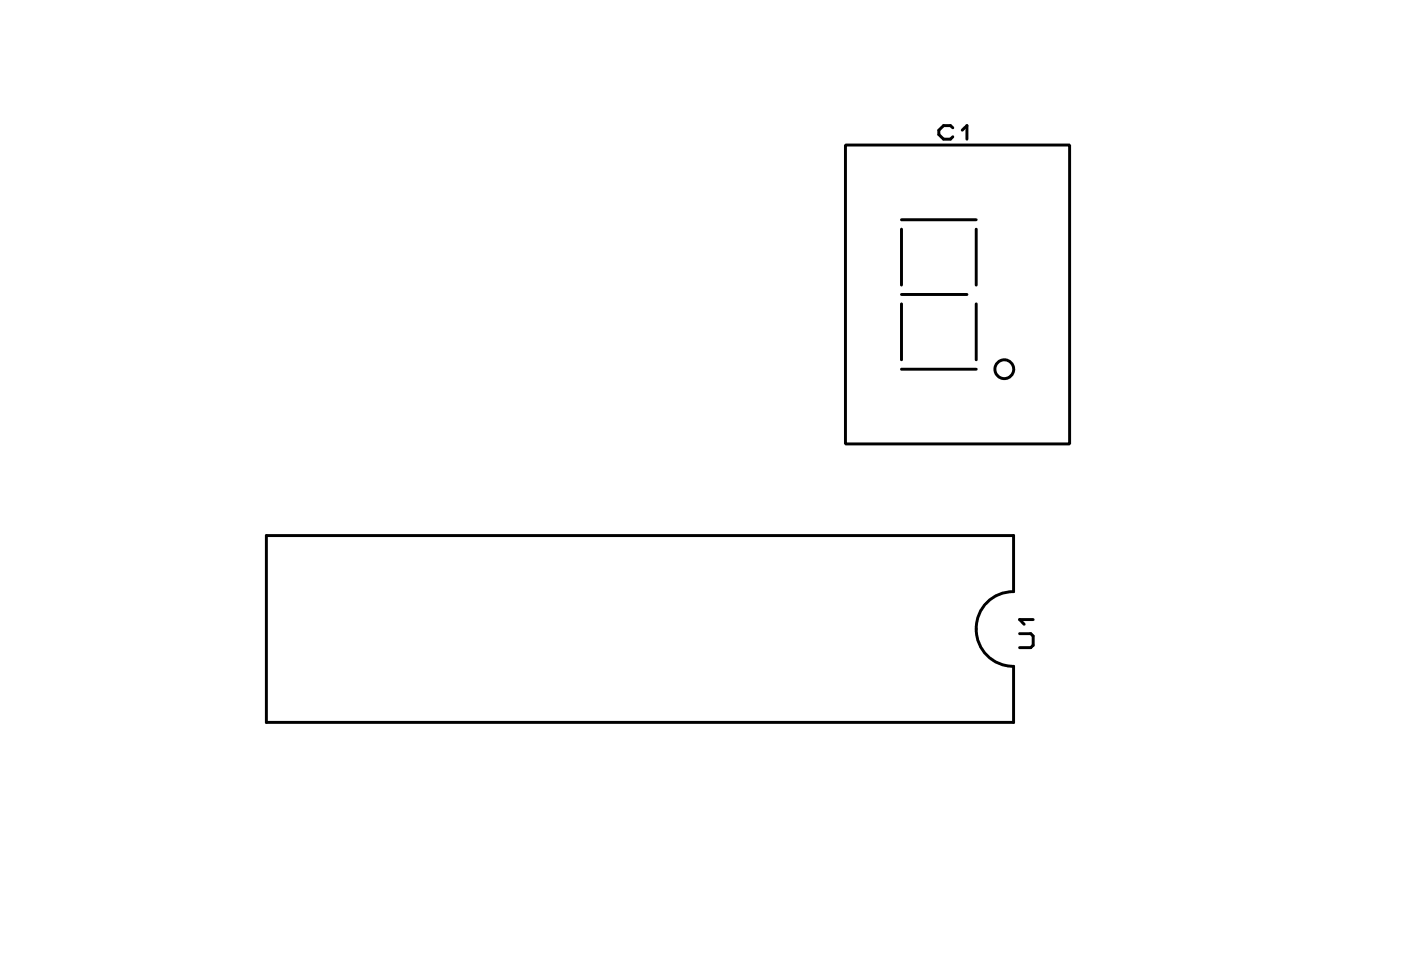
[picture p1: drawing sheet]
<svg xmlns="http://www.w3.org/2000/svg" width="95mm" height="65mm" viewBox="0 0 95 65" stroke-linecap="round" stroke-linejoin="round" font-family="sans-serif">
<g fill="none" stroke="#000" stroke-width=".2">
<path d="M57.5 9.9h15.2v20.3h-15.2zM61.3 15.6v3.8M61.3 14.9h5.1M64.8 8.7l-.2-.2h-.5l-.3 .3v.3l.3 .4h.5l.2-.2M65.4 8.8l.3-.3v1M66.4 15.6v3.8M18.1 36.4h50.8v3.8a2.54 2.54 0 0 0-2.5 2.6 2.54 2.54 0 0 0 2.5 2.5v3.8h-50.8zM61.3 20.7v3.8M61.3 25.1h5.1M61.3 20h4.4M66.4 20.7v3.8M69.3 43.1h.8l.1 .1v.7l-.1 .1h-.8"/>
<path d="M70.2 42.1h-.9l.3 .3"/>
<circle cx="68.3" cy="25.1" r=".64"/>
</g>
</svg>
